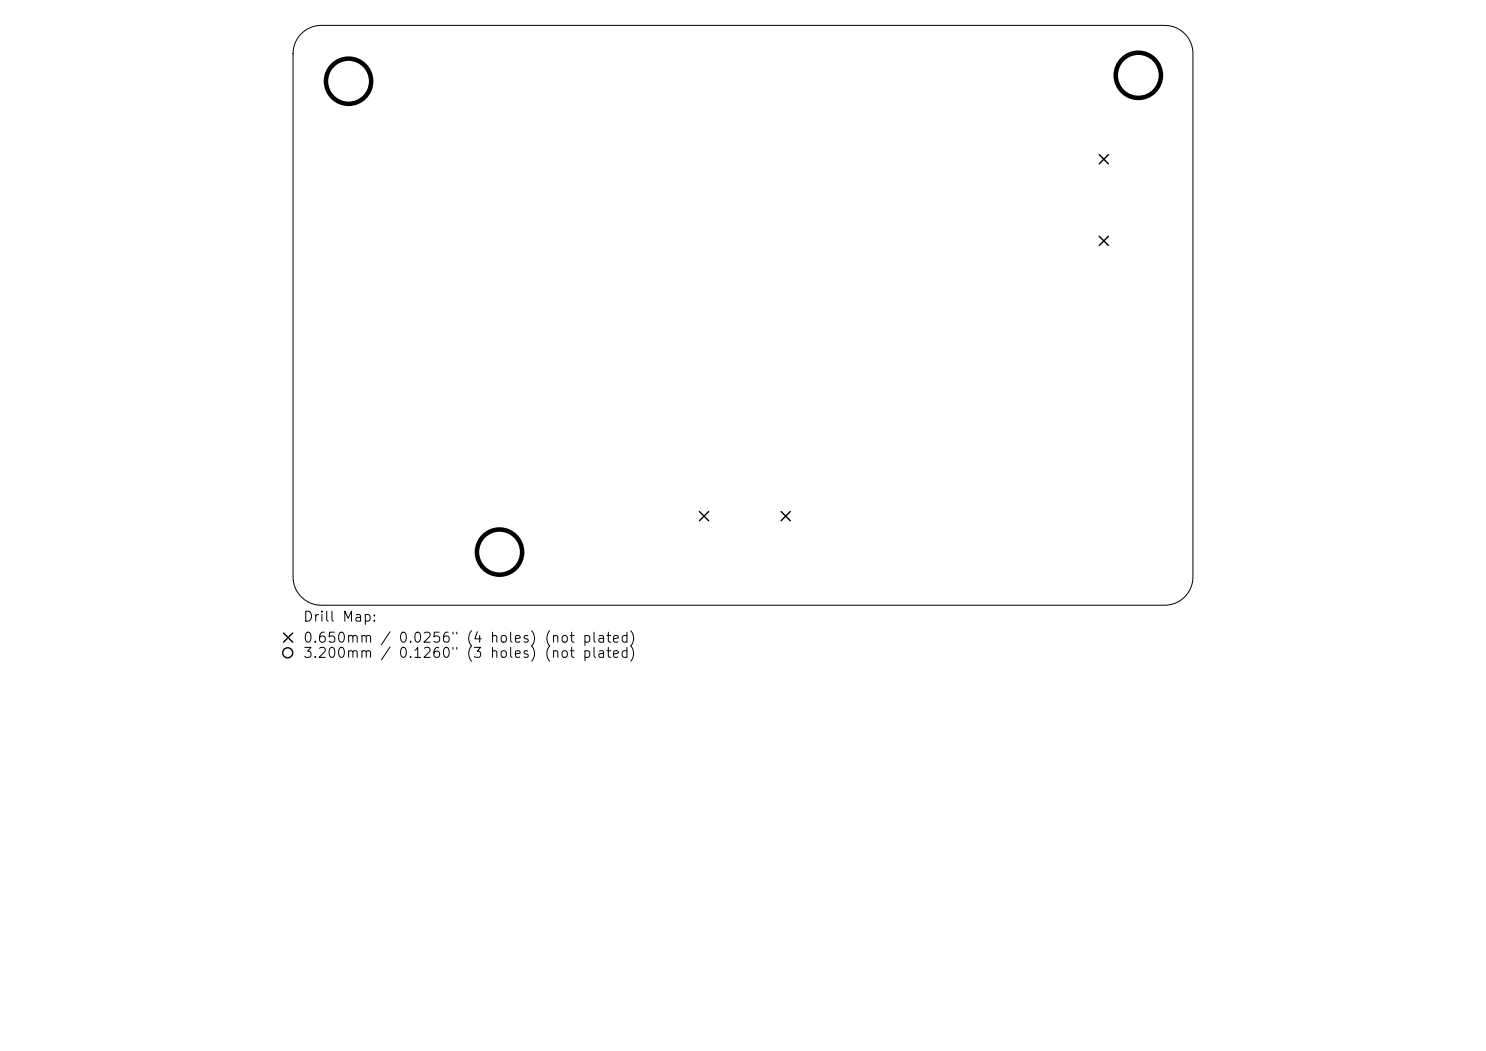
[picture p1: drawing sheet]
<svg xmlns="http://www.w3.org/2000/svg" width="297mm" height="210mm" viewBox="0 0 297 210" stroke-linecap="round" stroke-linejoin="round" font-family="sans-serif">
<defs><g id="words">
<g font-size="2">
<text x="60.4" y="124.7">Drill Map:</text>
<text x="60.4" y="128.9">0.650mm / 0.0256&quot; (4 holes) (not plated)</text>
<text x="60.4" y="132">3.200mm / 0.1260&quot; (3 holes) (not plated)</text>
</g>
</g></defs>
<path d="M60.2 6.7a5.6 5.6 0 0 1 4-1.6h168.6a5.6 5.6 0 0 1 5.6 5.6v104.6a5.6 5.6 0 0 1-5.6 5.6h-168.6a5.6 5.6 0 0 1-5.6-5.6v-104.6a5.6 5.6 0 0 1 1.6-4z" fill="none" stroke="#000" stroke-width=".2"/>
<g fill="none" stroke="#000" stroke-width=".28">
<path d="M219.7 30.9l1.8 1.8M221.5 30.9l-1.8 1.8M219.7 47.2l1.8 1.9M221.5 47.2l-1.8 1.9M139.8 102.2l1.8 1.9M141.6 102.2l-1.8 1.9M156.1 102.2l1.9 1.9M158 102.2l-1.9 1.9M56.7 126.5l1.8 1.8M58.5 126.5l-1.8 1.8"/>
<circle cx="57.5" cy="130.4" r="1"/>
</g>
<g fill="none" stroke="#000" stroke-width=".9">
<circle cx="69.7" cy="16.2" r="4.5"/>
<circle cx="227.5" cy="15" r="4.5"/>
<circle cx="99.8" cy="110.3" r="4.5"/>
</g>
<use href="#words"/>
</svg>
